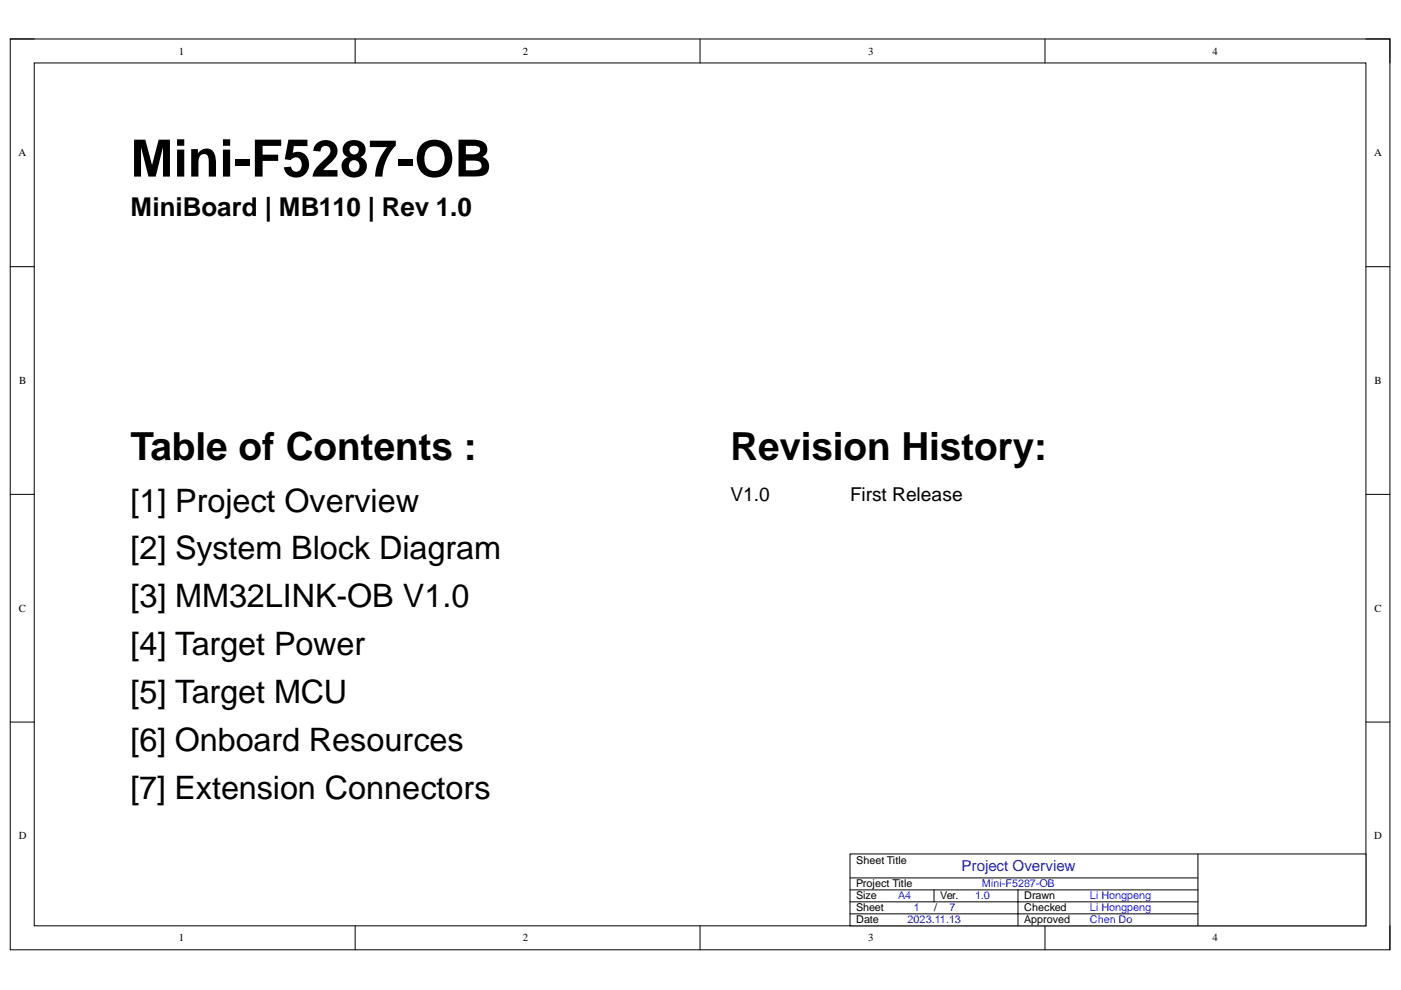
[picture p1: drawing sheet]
<svg xmlns="http://www.w3.org/2000/svg" width="297mm" height="210mm" viewBox="0 0 297 210" stroke-linecap="round" stroke-linejoin="round" font-family="sans-serif">
<defs><g id="words">
<text font-size="10.9" x="27.7" y="37.4">Mini-F5287-OB</text>
<g font-size="8.2">
<text x="27.7" y="97.5">Table of Contents :</text>
<text x="154.9" y="97.5">Revision History:</text>
</g>
<g font-size="6.8">
<text x="27.7" y="108.5">[1] Project Overview</text>
<text x="27.7" y="118.6">[2] System Block Diagram</text>
<text x="27.7" y="128.7">[3] MM32LINK-OB V1.0</text>
<text x="27.7" y="138.9">[4] Target Power</text>
<text x="27.7" y="149.1">[5] Target MCU</text>
<text x="27.7" y="159.3">[6] Onboard Resources</text>
<text x="27.7" y="169.4">[7] Extension Connectors</text>
</g>
<text font-size="5.5" x="27.7" y="45.7">MiniBoard | MB110 | Rev 1.0</text>
<g font-size="4.1">
<text x="154.9" y="106.2">V1.0</text>
<text x="180.2" y="106.2">First Release</text>
</g>
<text font-size="3.2" fill="#00f" x="203.8" y="184.7">Project Overview</text>
<g font-size="2.3">
<text x="37.9" y="11.6">1</text>
<text x="110.9" y="11.6">2</text>
<text x="184" y="11.6">3</text>
<text x="257.1" y="11.6">4</text>
<text x="3.9" y="33.1">A</text>
<text x="291.3" y="33.1">A</text>
<text x="4.1" y="81.4">B</text>
<text x="291.4" y="81.4">B</text>
<text x="4" y="129.7">C</text>
<text x="291.4" y="129.7">C</text>
<text x="4" y="177.9">D</text>
<text x="291.3" y="177.9">D</text>
<text x="181.5" y="183.1">Sheet Title</text>
<text x="181.5" y="188.2">Project Title</text>
<text x="181.5" y="190.7">Size</text>
<text x="199.4" y="190.7">Ver.</text>
<text x="217.1" y="190.7">Drawn</text>
<text x="181.5" y="193.2">Sheet</text>
<text x="181.5" y="195.8">Date</text>
<text x="198.1" y="193.2">/</text>
<text x="217.1" y="195.8">Approved</text>
<text x="217.1" y="193.2">Checked</text>
<text x="37.9" y="199.6">1</text>
<text x="110.9" y="199.6">2</text>
<text x="184" y="199.6">3</text>
<text x="257.1" y="199.6">4</text>
</g>
<g font-size="2.3" fill="#00f">
<text x="190.4" y="190.7">A4</text>
<text x="206.7" y="190.7">1.0</text>
<text x="208.2" y="188.2">Mini-F5287-OB</text>
<text x="231.1" y="190.7">Li Hongpeng</text>
<text x="192.4" y="195.8">2023.11.13</text>
<text x="193.8" y="193.2">1</text>
<text x="201.3" y="193.2">7</text>
<text x="231.1" y="193.2">Li Hongpeng</text>
<text x="231.1" y="195.8">Chen Do</text>
</g>
</g></defs>
<path d="M2.2 8.3h292.5v193.1h-292.5z" fill="none" stroke="#000" stroke-width=".21"/>
<path d="M7.3 13.3h282.3v183h-282.3z" fill-rule="evenodd" fill="#fff"/>
<g fill="none" stroke="#000" stroke-width=".21">
<path d="M2.2 8.3h5.1M7.3 13.3h282.3v183h-282.3zM75.3 8.3v5M148.4 8.3v5M221.6 8.3v5M289.6 8.3h5.1v5M2.2 56.5h5.1M289.6 56.5h5.1M2.2 104.8h5.1M289.6 104.8h5.1M2.2 153.1h5.1M289.6 153.1h5.1"/>
<path d="M75.3 196.3v5.1M148.4 196.3v5.1M221.6 196.3v5.1M294.7 196.3v5.1"/>
</g>
<path d="M180.2 181.1h109.4v15.2h-109.4z" fill-rule="evenodd" fill="#fff"/>
<path d="M180.2 181.1h109.4v15.2h-109.4zM180.2 193.8h73.8M180.2 188.7h73.8M180.2 191.2h73.8M180.2 186.1h73.8M198 188.7v2.5M215.8 188.7v7.6M254 181.1v15.2" fill="none" stroke="#000" stroke-width=".21"/>
<use href="#words"/>
</svg>
